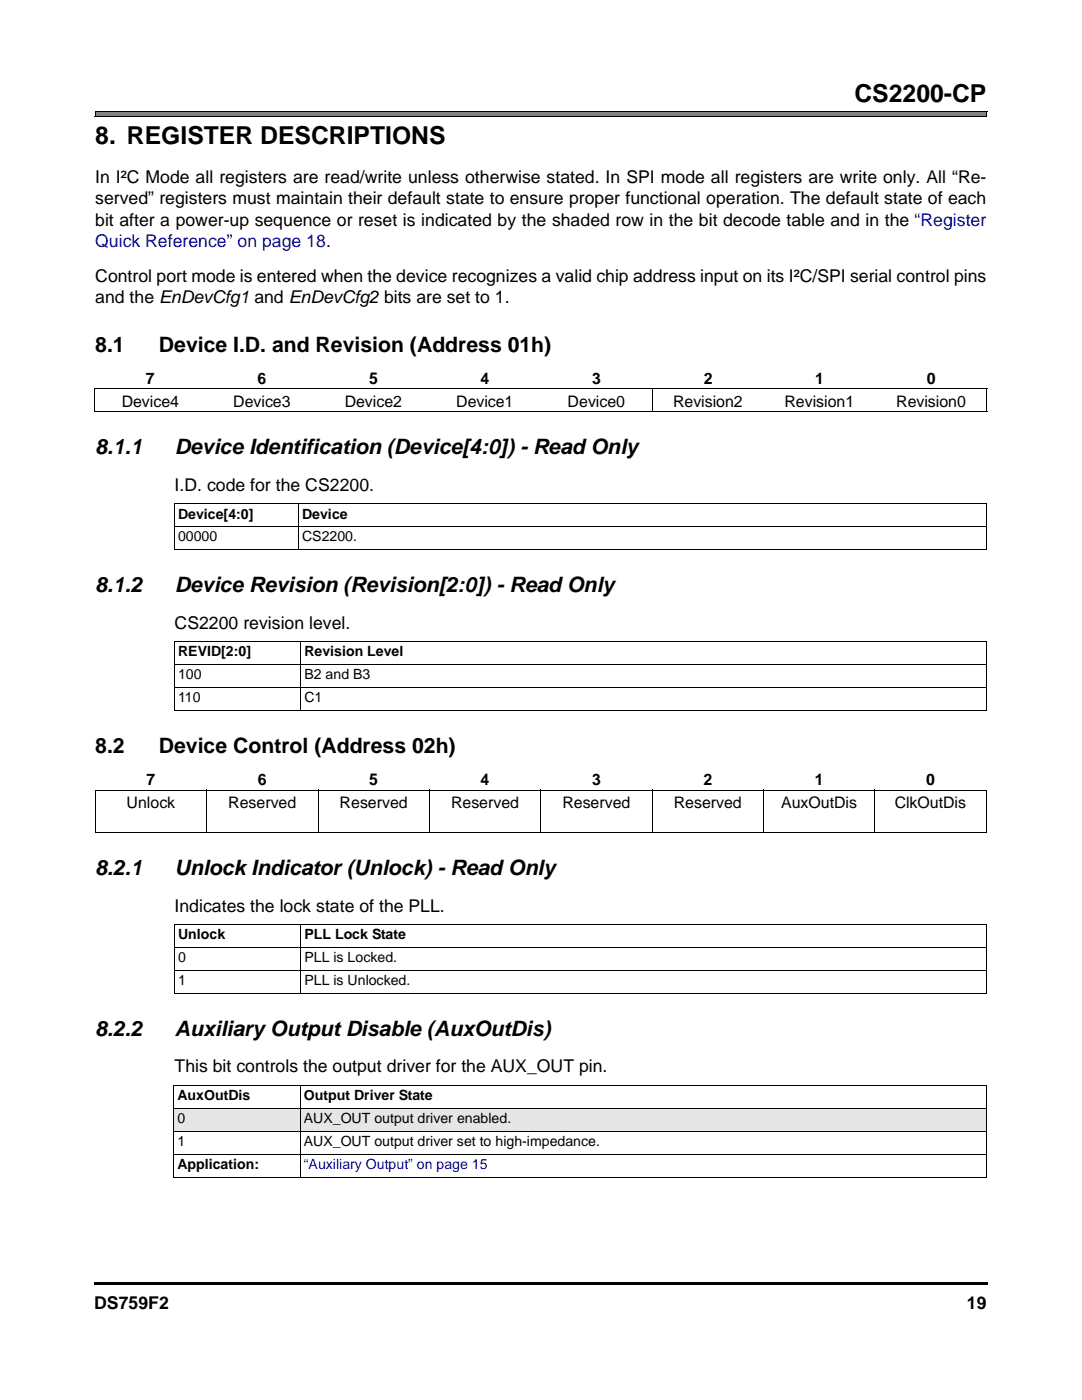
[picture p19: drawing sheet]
<svg xmlns="http://www.w3.org/2000/svg" width="216mm" height="279mm" viewBox="0 0 216 279" stroke-linecap="round" stroke-linejoin="round" font-family="sans-serif">
<defs><g id="words">
<g font-size="4.9">
<text x="170.5" y="20.3">CS2200-CP</text>
<text x="19" y="28.7">8. REGISTER DESCRIPTIONS</text>
</g>
<g font-size="4.2">
<text x="19" y="70.2">8.1</text>
<text x="31.7" y="70.2">Device I.D. and Revision (Address 01h)</text>
<text x="19" y="90.7">8.1.1</text>
<text x="34.9" y="90.7">Device Identification (Device[4:0]) - Read Only</text>
<text x="19" y="118.2">8.1.2</text>
<text x="34.9" y="118.2">Device Revision (Revision[2:0]) - Read Only</text>
<text x="19" y="150.3">8.2</text>
<text x="31.7" y="150.3">Device Control (Address 02h)</text>
<text x="19" y="174.6">8.2.1</text>
<text x="34.9" y="174.6">Unlock Indicator (Unlock) - Read Only</text>
<text x="19" y="206.7">8.2.2</text>
<text x="34.9" y="206.7">Auxiliary Output Disable (AuxOutDis)</text>
</g>
<g font-size="3.5">
<text x="19" y="36.6">In I²C Mode all registers are read/write unless otherwise stated. In SPI mode all registers are write only. All “Re-</text>
<text x="19" y="40.8">served” registers must maintain their default state to ensure proper functional operation. The default state of each</text>
<text x="19" y="45">bit after a power-up sequence or reset is indicated by the shaded row in the bit decode table and in the “Register</text>
<text x="19" y="56.3">Control port mode is entered when the device recognizes a valid chip address input on its I²C/SPI serial control pins</text>
<text x="19" y="60.6">and the EnDevCfg1 and EnDevCfg2 bits are set to 1.</text>
<text x="34.8" y="98">I.D. code for the CS2200.</text>
<text x="34.8" y="125.5">CS2200 revision level.</text>
<text x="34.8" y="181.9">Indicates the lock state of the PLL.</text>
<text x="34.8" y="214">This bit controls the output driver for the AUX_OUT pin.</text>
<text x="18.8" y="261.2">DS759F2</text>
<text x="192.9" y="261.2">19</text>
</g>
<text font-size="3.5" fill="#00f" x="19" y="49.3">Quick Reference” on page 18.</text>
<g font-size="3.2">
<text x="29.1" y="76.6">7</text>
<text x="51.4" y="76.6">6</text>
<text x="73.6" y="76.6">5</text>
<text x="95.9" y="76.6">4</text>
<text x="118.2" y="76.6">3</text>
<text x="140.4" y="76.6">2</text>
<text x="162.7" y="76.6">1</text>
<text x="184.9" y="76.6">0</text>
<text x="24.3" y="81.1">Device4</text>
<text x="46.6" y="81.1">Device3</text>
<text x="68.8" y="81.1">Device2</text>
<text x="91" y="81.1">Device1</text>
<text x="113.3" y="81.1">Device0</text>
<text x="134.3" y="81.1">Revision2</text>
<text x="156.5" y="81.1">Revision1</text>
<text x="178.8" y="81.1">Revision0</text>
<text x="25.3" y="161.2">Unlock</text>
<text x="29.2" y="156.6">7</text>
<text x="45.6" y="161.2">Reserved</text>
<text x="51.5" y="156.6">6</text>
<text x="67.8" y="161.2">Reserved</text>
<text x="73.7" y="156.6">5</text>
<text x="90" y="161.2">Reserved</text>
<text x="95.9" y="156.6">4</text>
<text x="112.2" y="161.2">Reserved</text>
<text x="118.1" y="156.6">3</text>
<text x="134.4" y="161.2">Reserved</text>
<text x="140.4" y="156.6">2</text>
<text x="155.9" y="161.2">AuxOutDis</text>
<text x="162.6" y="156.6">1</text>
<text x="178.5" y="161.2">ClkOutDis</text>
<text x="184.8" y="156.6">0</text>
</g>
<g font-size="2.8">
<text x="35.5" y="103.5">Device[4:0]</text>
<text x="60.3" y="103.5">Device</text>
<text x="35.5" y="108.1">00000</text>
<text x="60.3" y="108.1">CS2200.</text>
<text x="35.5" y="131">REVID[2:0]</text>
<text x="60.7" y="131">Revision Level</text>
<text x="35.5" y="135.6">100</text>
<text x="60.7" y="135.6">B2 and B3</text>
<text x="35.5" y="140.2">110</text>
<text x="60.7" y="140.2">C1</text>
<text x="35.5" y="187.5">Unlock</text>
<text x="60.7" y="187.5">PLL Lock State</text>
<text x="35.5" y="192">0</text>
<text x="35.5" y="196.6">1</text>
<text x="60.7" y="192">PLL is Locked.</text>
<text x="60.7" y="196.6">PLL is Unlocked.</text>
<text x="35.4" y="219.5">AuxOutDis</text>
<text x="60.6" y="219.5">Output Driver State</text>
<text x="35.4" y="224.1">0</text>
<text x="60.6" y="224.1">AUX_OUT output driver enabled.</text>
<text x="35.4" y="228.7">1</text>
<text x="35.4" y="233.3">Application:</text>
<text x="60.6" y="228.7">AUX_OUT output driver set to high-impedance.</text>
</g>
<text font-size="2.8" fill="#00f" x="60.6" y="233.3">“Auxiliary Output” on page 15</text>
</g></defs>
<path d="M19 22.2h177.9v1.1h-177.9z" fill="#808080"/>
<path d="M18.9 23.3h178M19 22.2h178" fill="none" stroke="#000" stroke-width=".2"/>
<path d="M18.9 22.1h.1v1.2h-.1zM196.8 22.2h.2v1.2h-.2zM18.8 255.9h.2v.5h-.2zM19 255.9h178.1v.5h-178.1z" fill="#000"/>
<path d="M18.8 258.8h178v3.4h-178z" fill="#fff"/>
<g fill="#e6e6e6">
<path d="M34.7 221.2h25.2v4.6h-25.2z"/>
<path d="M59.9 221.2h136.9v4.6h-136.9z"/>
</g>
<g fill="none" stroke="#000" stroke-width=".2">
<path d="M18.8 77.6h178.2M18.9 77.7v4.4M130.2 77.5v4.8M196.9 77.7v4.4M18.8 82.2h178.2M34.7 100.5h162.2M34.7 105.1h162.2M34.7 109.7h162.2M34.8 100.6v9M59.6 100.5v9.3M196.8 100.6v9M34.7 128.1h162.2"/>
<path d="M34.7 132.7h162.2M34.7 137.2h162.2M34.8 128.1v13.6M60 128v13.9M196.8 128.1v13.6M18.9 157.7h178M19 157.8v8.3M34.7 141.8h162.2M41.2 157.6v8.6M63.5 157.6v8.6M85.7 157.6v8.6M107.9 157.6v8.6"/>
<path d="M130.1 157.6v8.6M152.4 157.6v8.6M174.6 157.6v8.6M196.8 157.8v8.3M18.9 166.2h178M34.7 184.5h162.2M34.7 189.1h162.2M34.7 193.7h162.2M34.7 198.3h162.2M34.8 184.6v13.6M60 184.4v14M196.8 184.6v13.6"/>
<path d="M34.6 216.6h162.3M34.7 216.7v18.2M59.9 216.5v18.5M196.8 216.7v18.2M34.6 221.2h162.3M34.6 225.8h162.3M34.6 230.4h162.3M34.6 234.9h162.3"/>
</g>
<use href="#words"/>
</svg>
